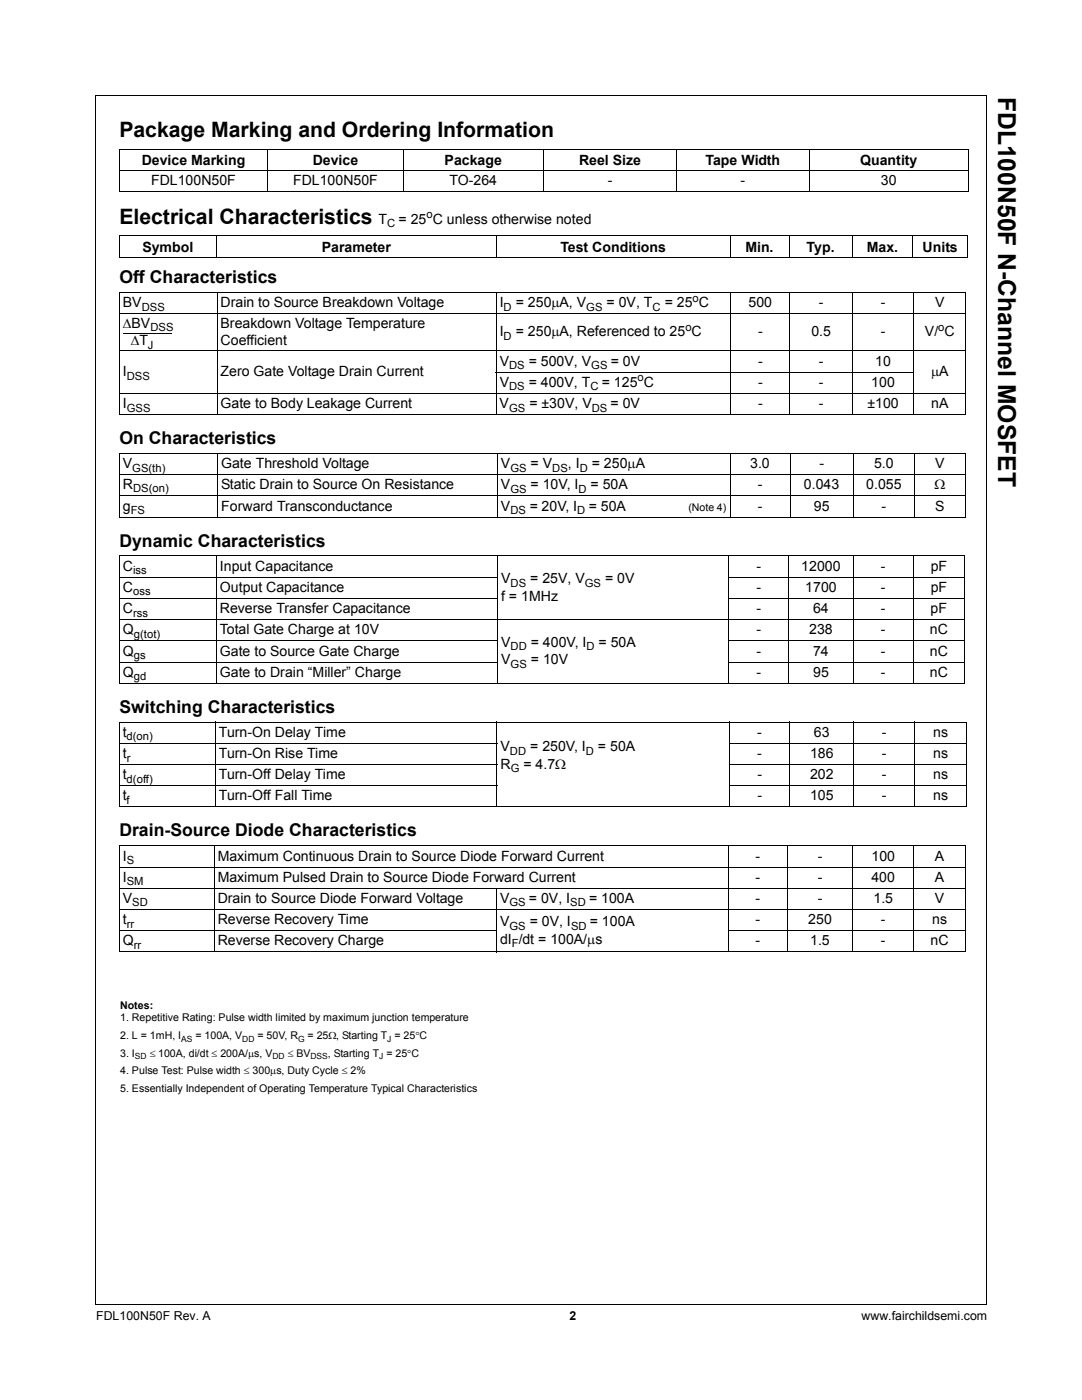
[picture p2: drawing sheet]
<svg xmlns="http://www.w3.org/2000/svg" width="216mm" height="279mm" viewBox="0 0 216 279" stroke-linecap="round" stroke-linejoin="round" font-family="sans-serif">
<defs><g id="words">
<text font-size="4.9" x="199.2" y="19.3" transform="rotate(90 199.2 19.3)">FDL100N50F N-Channel MOSFET</text>
<g font-size="4.2">
<text x="23.8" y="27.3">Package Marking and Ordering Information</text>
<text x="23.8" y="44.6">Electrical Characteristics</text>
</g>
<g font-size="3.5">
<text x="23.8" y="56.5">Off Characteristics</text>
<text x="23.8" y="88.6">On Characteristics</text>
<text x="23.8" y="109.1">Dynamic Characteristics</text>
<text x="23.8" y="142.2">Switching Characteristics</text>
<text x="23.8" y="166.9">Drain-Source Diode Characteristics</text>
</g>
<g font-size="2.8">
<text x="28.3" y="32.9">Device Marking</text>
<text x="62.4" y="32.9">Device</text>
<text x="88.7" y="32.9">Package</text>
<text x="115.5" y="32.9">Reel Size</text>
<text x="140.8" y="32.9">Tape Width</text>
<text x="171.6" y="32.9">Quantity</text>
<text x="30.2" y="37">FDL100N50F</text>
<text x="58.5" y="37">FDL100N50F</text>
<text x="89.7" y="37">TO-264</text>
<text x="121.3" y="37">-</text>
<text x="147.8" y="37">-</text>
<text x="175.8" y="37">30</text>
<text x="75.5" y="44.6">T</text>
<text x="79.5" y="44.6">= 25 C unless otherwise noted</text>
<text x="28.4" y="50.2">Symbol</text>
<text x="64.2" y="50.2">Parameter</text>
<text x="111.8" y="50.2">Test Conditions</text>
<text x="148.7" y="50.2">Min.</text>
<text x="161" y="50.2">Typ.</text>
<text x="173" y="50.2">Max.</text>
<text x="184.1" y="50.2">Units</text>
<text x="24.5" y="61.3">BV</text>
<text x="24.5" y="65.4">∆BV</text>
<text x="44" y="61.3">Drain to Source Breakdown Voltage</text>
<text x="44" y="65.4">Breakdown Voltage Temperature</text>
<text x="99.7" y="61.3">I</text>
<text x="102.9" y="61.3">= 250µA, V</text>
<text x="121" y="61.3">= 0V, T</text>
<text x="132.6" y="61.3">= 25 C</text>
<text x="149.4" y="61.3">500</text>
<text x="163.4" y="61.3">-</text>
<text x="175.7" y="61.3">-</text>
<text x="186.6" y="61.3">V</text>
<text x="26.1" y="68.9">∆T</text>
<text x="44" y="68.9">Coefficient</text>
<text x="99.7" y="67.1">I</text>
<text x="102.9" y="67.1">= 250µA, Referenced to 25 C</text>
<text x="151.3" y="67.1">-</text>
<text x="161.9" y="67.1">0.5</text>
<text x="175.7" y="67.1">-</text>
<text x="184.6" y="67.1">V/ C</text>
<text x="24.5" y="75.1">I</text>
<text x="44" y="75.1">Zero Gate Voltage Drain Current</text>
<text x="99.7" y="77.2">V</text>
<text x="99.7" y="73">V</text>
<text x="105.5" y="73">= 500V, V</text>
<text x="105.5" y="77.2">= 400V, T</text>
<text x="120.1" y="77.2">= 125 C</text>
<text x="121.9" y="73">= 0V</text>
<text x="151.3" y="73">-</text>
<text x="151.3" y="77.2">-</text>
<text x="163.4" y="73">-</text>
<text x="163.4" y="77.2">-</text>
<text x="173.9" y="77.2">100</text>
<text x="174.6" y="73">10</text>
<text x="185.8" y="75.1">µA</text>
<text x="24.5" y="81.4">I</text>
<text x="44" y="81.4">Gate to Body Leakage Current</text>
<text x="99.7" y="81.4">V</text>
<text x="105.6" y="81.4">= ±30V, V</text>
<text x="121.8" y="81.4">= 0V</text>
<text x="151.3" y="81.4">-</text>
<text x="163.4" y="81.4">-</text>
<text x="173.1" y="81.4">±100</text>
<text x="185.8" y="81.4">nA</text>
<text x="24.5" y="93.4">V</text>
<text x="44.1" y="93.4">Gate Threshold Voltage</text>
<text x="99.9" y="93.4">V</text>
<text x="105.9" y="93.4">= V</text>
<text x="113.3" y="93.4">, I</text>
<text x="118.1" y="93.4">= 250µA</text>
<text x="149.7" y="93.4">3.0</text>
<text x="163.5" y="93.4">-</text>
<text x="174.4" y="93.4">5.0</text>
<text x="186.6" y="93.4">V</text>
<text x="24.5" y="97.6">R</text>
<text x="24.5" y="101.9">g</text>
<text x="44.1" y="97.7">Static Drain to Source On Resistance</text>
<text x="44.1" y="101.9">Forward Transconductance</text>
<text x="99.9" y="101.9">V</text>
<text x="99.9" y="97.7">V</text>
<text x="105.7" y="101.9">= 20V, I</text>
<text x="105.9" y="97.7">= 10V, I</text>
<text x="117.5" y="101.9">= 50A</text>
<text x="117.8" y="97.7">= 50A</text>
<text x="151.2" y="97.7">-</text>
<text x="151.2" y="101.9">-</text>
<text x="160.4" y="97.7">0.043</text>
<text x="162.4" y="101.9">95</text>
<text x="172.8" y="97.7">0.055</text>
<text x="175.9" y="101.9">-</text>
<text x="186.5" y="97.7">Ω</text>
<text x="186.6" y="101.9">S</text>
<text x="24.5" y="113.9">C</text>
<text x="43.9" y="113.9">Input Capacitance</text>
<text x="151" y="113.9">-</text>
<text x="159.9" y="113.9">12000</text>
<text x="175.8" y="113.9">-</text>
<text x="185.7" y="113.9">pF</text>
<text x="24.5" y="118.1">C</text>
<text x="43.9" y="118.1">Output Capacitance</text>
<text x="100" y="116.4">V</text>
<text x="100" y="119.9">f = 1MHz</text>
<text x="105.8" y="116.4">= 25V, V</text>
<text x="120.7" y="116.4">= 0V</text>
<text x="151" y="118.1">-</text>
<text x="160.7" y="118.1">1700</text>
<text x="175.8" y="118.1">-</text>
<text x="185.7" y="118.1">pF</text>
<text x="24.5" y="122.4">C</text>
<text x="43.9" y="122.4">Reverse Transfer Capacitance</text>
<text x="150.9" y="122.4">-</text>
<text x="162.2" y="122.4">64</text>
<text x="175.8" y="122.4">-</text>
<text x="185.7" y="122.4">pF</text>
<text x="24.5" y="130.8">Q</text>
<text x="24.5" y="126.6">Q</text>
<text x="43.9" y="126.6">Total Gate Charge at 10V</text>
<text x="43.9" y="130.8">Gate to Source Gate Charge</text>
<text x="100" y="129.1">V</text>
<text x="105.9" y="129.1">= 400V, I</text>
<text x="119.4" y="129.1">= 50A</text>
<text x="151" y="130.8">-</text>
<text x="151" y="126.6">-</text>
<text x="161.5" y="126.6">238</text>
<text x="162.3" y="130.8">74</text>
<text x="175.8" y="130.8">-</text>
<text x="175.8" y="126.6">-</text>
<text x="185.6" y="130.8">nC</text>
<text x="185.6" y="126.6">nC</text>
<text x="24.5" y="135.1">Q</text>
<text x="43.9" y="135.1">Gate to Drain “Miller” Charge</text>
<text x="100" y="132.6">V</text>
<text x="105.9" y="132.6">= 10V</text>
<text x="151" y="135.1">-</text>
<text x="162.3" y="135.1">95</text>
<text x="175.8" y="135.1">-</text>
<text x="185.6" y="135.1">nC</text>
<text x="24.5" y="147">t</text>
<text x="43.7" y="147">Turn-On Delay Time</text>
<text x="99.9" y="149.9">V</text>
<text x="105.8" y="149.9">= 250V, I</text>
<text x="119.3" y="149.9">= 50A</text>
<text x="151.1" y="147">-</text>
<text x="162.4" y="147">63</text>
<text x="175.9" y="147">-</text>
<text x="186.2" y="147">ns</text>
<text x="24.5" y="155.5">t</text>
<text x="24.5" y="151.3">t</text>
<text x="43.7" y="151.3">Turn-On Rise Time</text>
<text x="43.7" y="155.5">Turn-Off Delay Time</text>
<text x="99.9" y="153.4">R</text>
<text x="104.4" y="153.4">= 4.7Ω</text>
<text x="151.1" y="151.3">-</text>
<text x="151.1" y="155.5">-</text>
<text x="161.6" y="151.3">186</text>
<text x="161.6" y="155.5">202</text>
<text x="175.9" y="151.3">-</text>
<text x="175.9" y="155.5">-</text>
<text x="186.2" y="151.3">ns</text>
<text x="186.2" y="155.5">ns</text>
<text x="24.5" y="159.7">t</text>
<text x="43.7" y="159.7">Turn-Off Fall Time</text>
<text x="151.1" y="159.7">-</text>
<text x="161.6" y="159.7">105</text>
<text x="175.9" y="159.7">-</text>
<text x="186.2" y="159.7">ns</text>
<text x="24.5" y="171.7">I</text>
<text x="43.4" y="171.7">Maximum Continuous Drain to Source Diode Forward Current</text>
<text x="150.8" y="171.7">-</text>
<text x="163.2" y="171.7">-</text>
<text x="173.9" y="171.7">100</text>
<text x="186.6" y="171.7">A</text>
<text x="24.5" y="176">I</text>
<text x="43.4" y="176">Maximum Pulsed Drain to Source Diode Forward Current</text>
<text x="150.8" y="176">-</text>
<text x="163.2" y="176">-</text>
<text x="173.9" y="176">400</text>
<text x="186.5" y="176">A</text>
<text x="24.5" y="180.2">V</text>
<text x="24.5" y="184.4">t</text>
<text x="43.4" y="180.2">Drain to Source Diode Forward Voltage</text>
<text x="43.4" y="184.4">Reverse Recovery Time</text>
<text x="99.8" y="180.2">V</text>
<text x="99.8" y="184.8">V</text>
<text x="105.5" y="180.2">= 0V, I</text>
<text x="105.7" y="184.8">= 0V, I</text>
<text x="117.5" y="180.2">= 100A</text>
<text x="117.7" y="184.8">= 100A</text>
<text x="150.8" y="180.2">-</text>
<text x="150.8" y="184.4">-</text>
<text x="161.3" y="184.4">250</text>
<text x="163.2" y="180.2">-</text>
<text x="174.3" y="180.2">1.5</text>
<text x="175.8" y="184.4">-</text>
<text x="186" y="184.4">ns</text>
<text x="186.6" y="180.2">V</text>
<text x="24.5" y="188.7">Q</text>
<text x="43.4" y="188.7">Reverse Recovery Charge</text>
<text x="99.8" y="188.3">dI /dt = 100A/µs</text>
<text x="150.8" y="188.7">-</text>
<text x="161.7" y="188.7">1.5</text>
<text x="175.8" y="188.7">-</text>
<text x="185.7" y="188.7">nC</text>
</g>
<g font-size="2.5">
<text x="19.2" y="263.5">FDL100N50F Rev. A</text>
<text x="113.7" y="263.5">2</text>
<text x="171.9" y="263.4">www.fairchildsemi.com</text>
</g>
<g font-size="2.2">
<text x="77.3" y="45.3">C</text>
<text x="85.1" y="43.5">o</text>
<text x="28.3" y="62">DSS</text>
<text x="100.5" y="62">D</text>
<text x="117" y="62">GS</text>
<text x="130.2" y="62">C</text>
<text x="138.2" y="60.2">o</text>
<text x="29.5" y="69.6">J</text>
<text x="30" y="66.1">DSS</text>
<text x="100.5" y="67.8">D</text>
<text x="136.8" y="66">o</text>
<text x="187.2" y="66">o</text>
<text x="25.3" y="75.8">DSS</text>
<text x="101.6" y="73.7">DS</text>
<text x="101.6" y="77.9">DS</text>
<text x="117.8" y="77.9">C</text>
<text x="118" y="73.7">GS</text>
<text x="127.2" y="76.1">o</text>
<text x="25.3" y="82.1">GSS</text>
<text x="101.6" y="82.1">GS</text>
<text x="118.1" y="82.1">DS</text>
<text x="26.4" y="94.1">GS(th)</text>
<text x="101.8" y="94.1">GS</text>
<text x="110.2" y="94.1">DS</text>
<text x="115.7" y="94.1">D</text>
<text x="26.5" y="98.3">DS(on)</text>
<text x="101.8" y="98.4">GS</text>
<text x="115.4" y="98.4">D</text>
<text x="26.1" y="102.6">FS</text>
<text x="101.8" y="102.6">DS</text>
<text x="115.1" y="102.6">D</text>
<text x="26.5" y="114.6">iss</text>
<text x="26.5" y="118.8">oss</text>
<text x="101.9" y="117.1">DS</text>
<text x="116.7" y="117.1">GS</text>
<text x="26.5" y="123.1">rss</text>
<text x="26.7" y="127.3">g(tot)</text>
<text x="26.7" y="131.5">gs</text>
<text x="101.9" y="129.8">DD</text>
<text x="117" y="129.8">D</text>
<text x="26.7" y="135.8">gd</text>
<text x="101.9" y="133.3">GS</text>
<text x="25.3" y="147.8">d(on)</text>
<text x="25.3" y="152">r</text>
<text x="101.7" y="150.6">DD</text>
<text x="101.9" y="154.1">G</text>
<text x="116.9" y="150.6">D</text>
<text x="25.3" y="156.2">d(off)</text>
<text x="25.3" y="160.5">f</text>
<text x="25.3" y="172.4">S</text>
<text x="25.3" y="176.7">SM</text>
<text x="25.3" y="185.1">rr</text>
<text x="26.4" y="180.9">SD</text>
<text x="101.7" y="180.9">GS</text>
<text x="101.7" y="185.5">GS</text>
<text x="113.8" y="180.9">SD</text>
<text x="113.9" y="185.5">SD</text>
<text x="26.7" y="189.4">rr</text>
<text x="102.1" y="189">F</text>
</g>
<g font-size="2.1">
<text x="137.4" y="101.9">(Note 4)</text>
<text x="24" y="201.4">Notes:</text>
<text x="24" y="203.8">1. Repetitive Rating: Pulse width limited by maximum junction temperature</text>
<text x="24" y="207.4">2. L = 1mH, I</text>
<text x="39" y="207.4">= 100A, V</text>
<text x="51.4" y="207.4">= 50V, R</text>
<text x="61.4" y="207.4">= 25Ω, Starting T = 25°C</text>
<text x="24" y="214.4">4. Pulse Test: Pulse width ≤ 300µs, Duty Cycle ≤ 2%</text>
<text x="24" y="210.9">3. I</text>
<text x="29.9" y="210.9">≤ 100A, di/dt ≤ 200A/µs, V</text>
<text x="57.4" y="210.9">≤ BV</text>
<text x="65.4" y="210.9">, Starting T = 25°C</text>
<text x="24" y="218">5. Essentially Independent of Operating Temperature Typical Characteristics</text>
</g>
<g font-size="1.7">
<text x="36.2" y="207.9">AS</text>
<text x="48.3" y="207.9">DD</text>
<text x="59.5" y="207.9">G</text>
<text x="77.3" y="207.9">J</text>
<text x="26.9" y="211.4">SD</text>
<text x="54.4" y="211.4">DD</text>
<text x="62" y="211.4">DSS</text>
<text x="75.6" y="211.4">J</text>
</g>
</g></defs>
<g fill="none" stroke="#000" stroke-width=".2">
<path d="M19 19v241.3M19 19.1h177.9M196.8 19.1v241.3M23.8 29.8h169.5M23.8 34h169.5M23.8 38.3h169.5M23.8 29.8v8.4M53.4 29.8v8.5M80.5 29.8v8.5M108.5 29.8v8.5M135 29.8v8.5M161.5 29.8v8.5"/>
<path d="M193.2 29.8v8.4M23.8 47.1h169.3M23.8 51.3h169.3M23.8 58.4h169M23.8 47.1v4.2M23.8 58.4v24.3M43.2 47.1v4.3M43.3 58.3v24.5M99 58.3v24.5M99.1 47.1v4.3M145.7 47.1v4.3M145.8 58.3v24.5"/>
<path d="M157.5 47.1v4.3M157.6 58.3v24.5M170.1 47.1v4.3M170.1 58.3v24.5M182.1 47.1v4.3M182.3 58.3v24.5M192.7 58.4v24.3M193.1 47.1v4.2M23.8 62.6h169M23.8 70h169M23.8 78.5h169M24.7 66.6h9.5"/>
<path d="M99 74.3h83.4M23.8 82.7h169M23.8 90.5h168.9M23.8 94.7h168.9M23.8 99h168.9M23.8 90.5v12.6M43.4 90.4v12.8M99.3 90.4v12.8M145.7 90.4v12.8M157.6 90.4v12.8M170.3 90.4v12.8M182.5 90.4v12.8"/>
<path d="M192.6 90.5v12.6M23.8 103.2h168.9M23.8 111h168.7M23.8 115.2h75.5M23.8 119.4h75.5M23.8 111v25.3l75.4 .1M43.2 110.9v25.5M99.3 110.9v25.5M145.4 115.2h47.1M145.4 119.4h47.1M145.4 110.9v25.5M157.4 110.9v25.5"/>
<path d="M170.2 110.9v25.5M182.2 110.9v25.5M192.5 111v25.3M23.8 123.7h168.7M23.8 127.9h75.6M23.8 132.1h75.6M99.4 136.4h46M145.4 127.9h47.1M145.4 132.1h47.1M145.5 136.4h47M23.8 144.1h169.2M23.8 148.3h75.4"/>
<path d="M23.8 152.6h75.4M23.8 156.8h75.4M23.8 144.1v16.9M43 144.1v17M99.2 144.1v17M145.5 148.3h47.5M145.5 152.6h47.5M145.5 156.8h47.5M145.6 144.1v17M157.6 144.1v17M170.4 144.1v17M182.4 144.1v17"/>
<path d="M192.9 144.1v16.9M23.8 161h169.2M23.8 168.8h168.9M23.8 173h168.9M23.8 177.3h168.9M23.8 168.8v21.1M42.7 168.8v21.2M99.1 177.2v12.8M145.4 168.8v21.2M157.1 168.8v21.2M170.2 168.8v21.2M182.4 168.8v21.2"/>
<path d="M192.6 168.8v21.1M23.8 181.5h168.9M23.8 185.7h75.3M23.8 190h168.9M145.3 185.7h47.4M19 260.3h177.8"/>
</g>
<path d="M24.7 66.5v.2z" fill="#000"/>
<use href="#words"/>
</svg>
